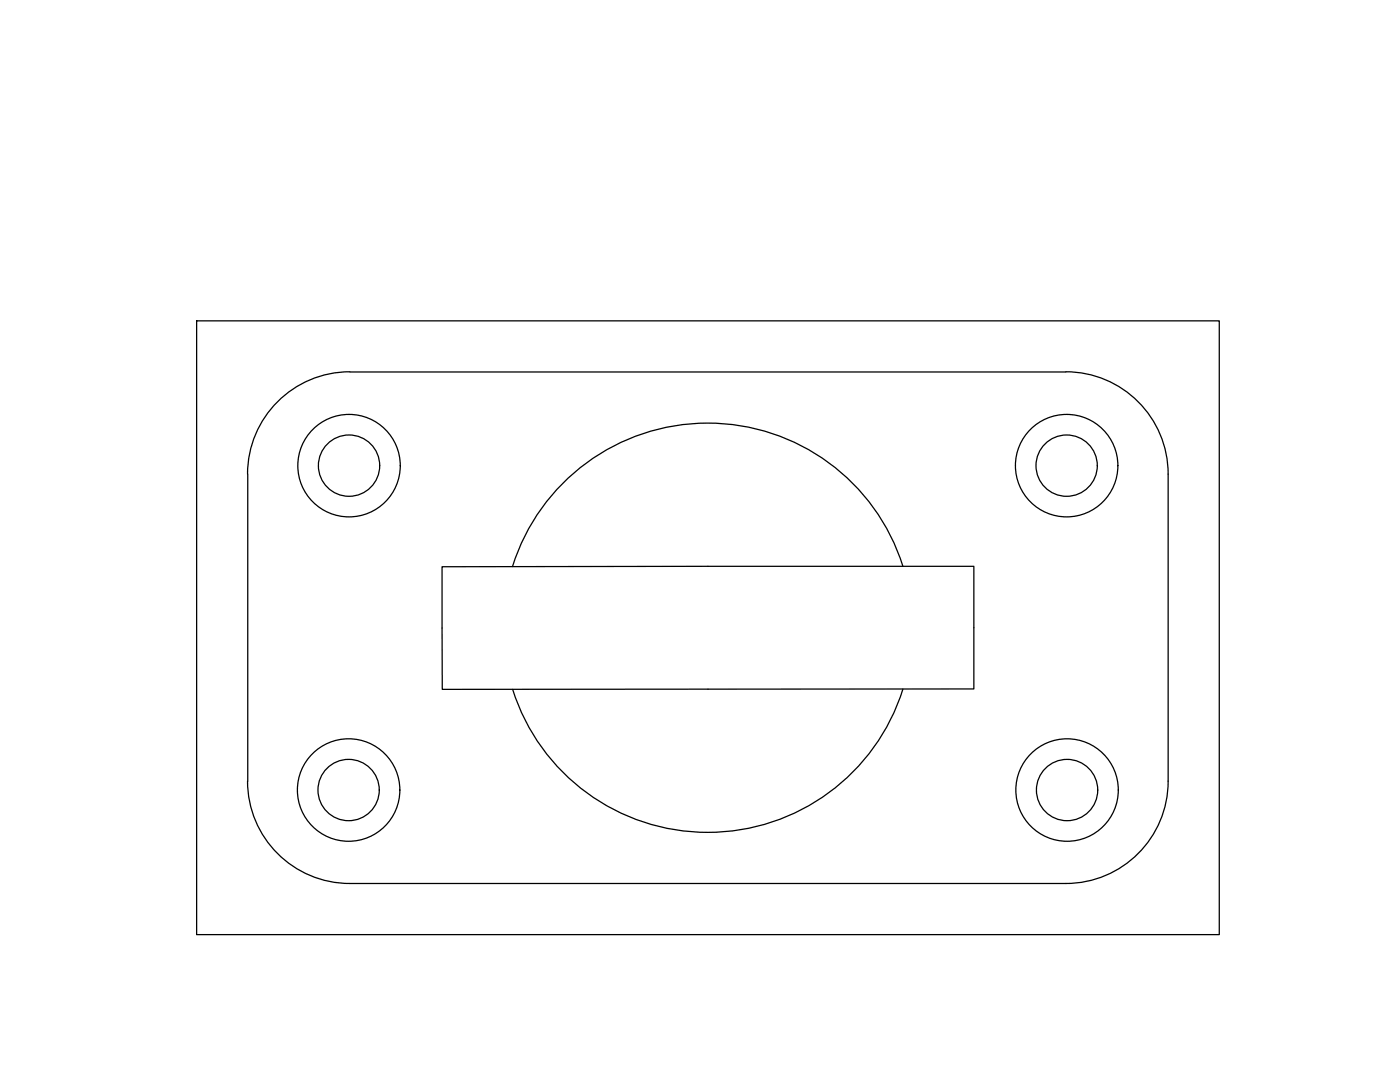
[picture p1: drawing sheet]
<svg xmlns="http://www.w3.org/2000/svg" width="279mm" height="216mm" viewBox="0 0 279 216" stroke-linecap="round" stroke-linejoin="round" font-family="sans-serif">
<!-- layer: 0 -->
<g fill="none" stroke="#000" stroke-width=".25">
<path d="M39.2 64h204.1v122.5h-204.1zM69.8 74.2a20.4 20.4 0 0 0-20.4 20.4M69.9 74.2h142.8M212.7 74.2a20.4 20.4 0 0 1 20.4 20.4M49.4 94.6v61.3M233.1 94.6v61.3a20.4 20.4 0 0 1-20.4 20.4M88.2 113.1l106.2-.1v24.5l-106.1 .1zM180.2 113a40.8 40.8 0 0 0-39-28.6 40.8 40.8 0 0 0-38.9 28.6M180.2 137.5a40.8 40.8 0 0 1-38.9 28.6 40.8 40.8 0 0 1-39-28.5M49.4 155.9a20.4 20.4 0 0 0 20.4 20.4h142.9"/>
<circle cx="69.7" cy="92.9" r="10.2"/>
<circle cx="69.7" cy="92.9" r="6.1"/>
<circle cx="212.9" cy="92.9" r="10.2"/>
<circle cx="212.9" cy="92.9" r="6.1"/>
<circle cx="69.6" cy="157.6" r="10.2"/>
<circle cx="69.6" cy="157.6" r="6.1"/>
<circle cx="213" cy="157.6" r="10.2"/>
<circle cx="213" cy="157.6" r="6.1"/>
</g>
</svg>
